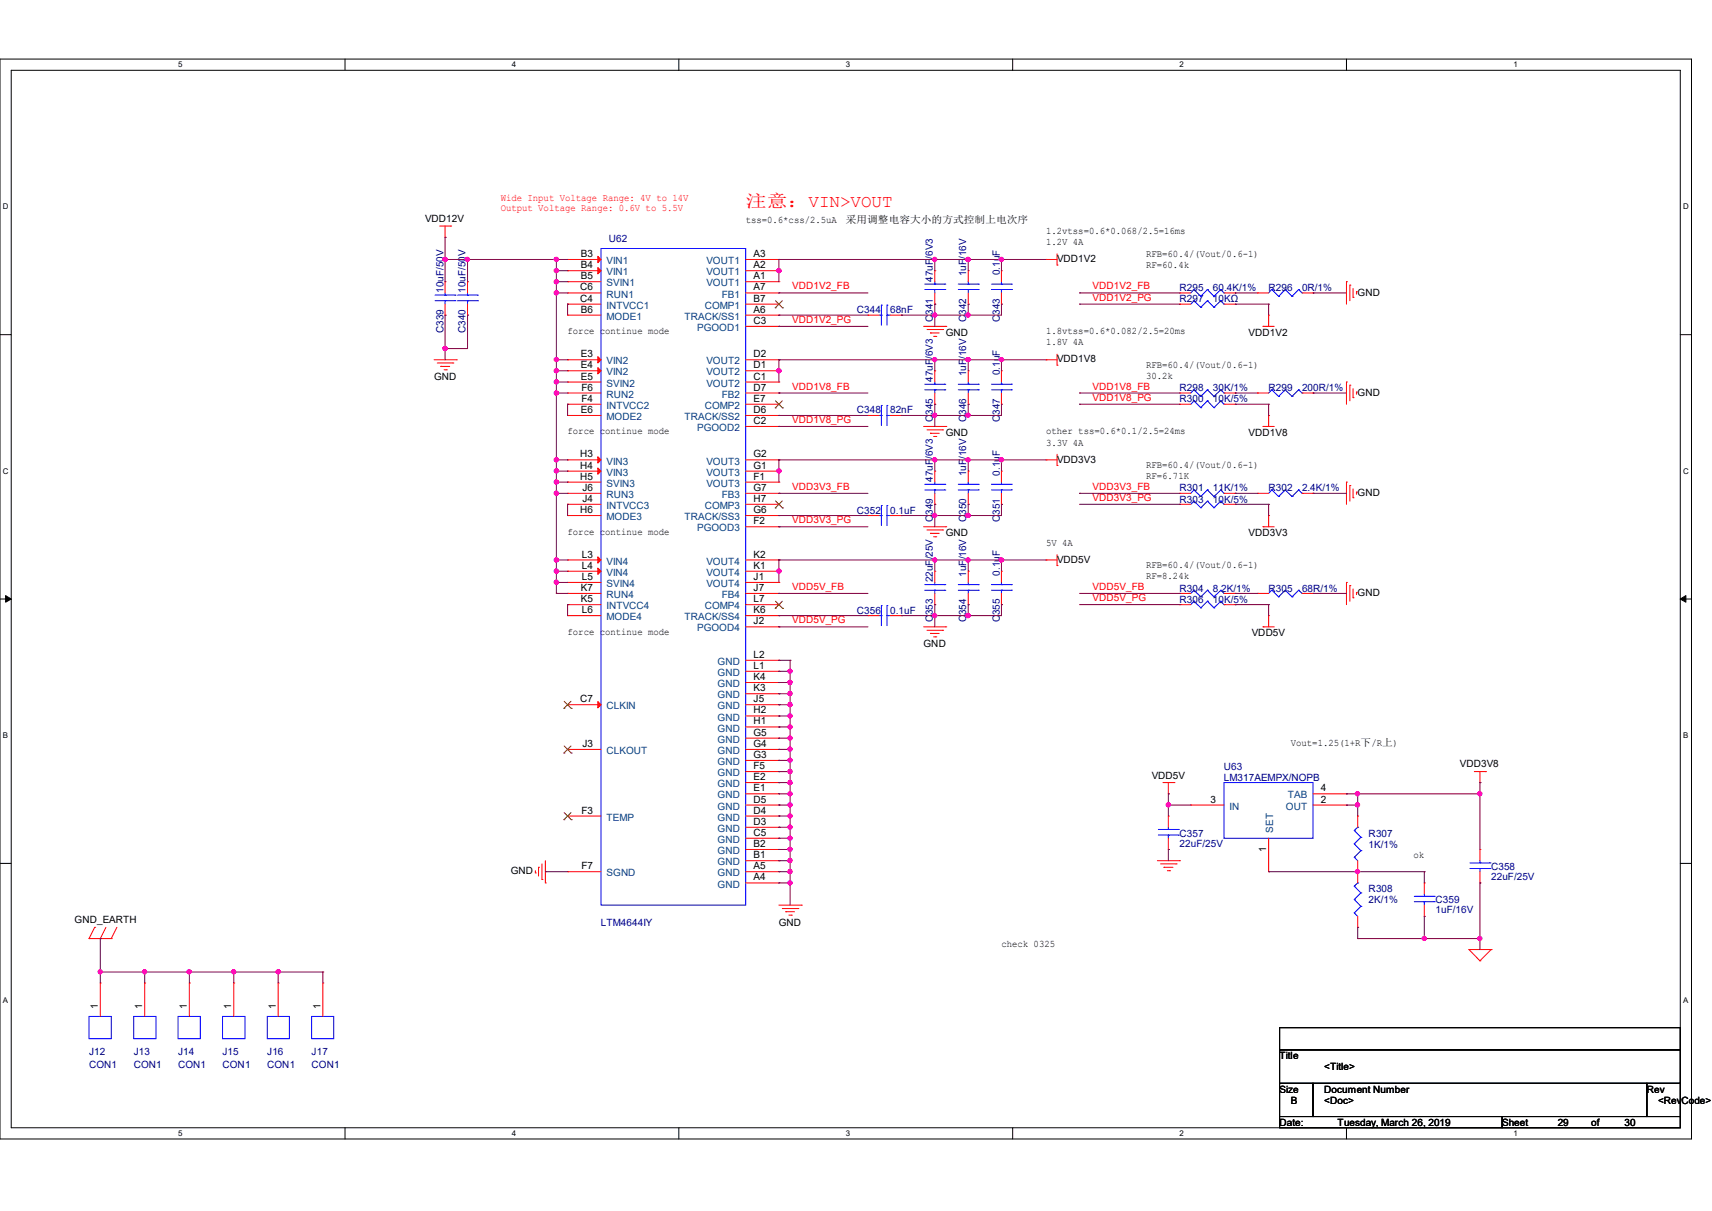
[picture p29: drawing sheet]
<svg xmlns="http://www.w3.org/2000/svg" width="297mm" height="210mm" viewBox="0 0 297 210" stroke-linecap="round" stroke-linejoin="round" font-family="sans-serif">
<defs><g id="words">
<text font-size="3" fill="#f00" x="129.4" y="35.9">注意：VIN&gt;VOUT</text>
<g font-size="1.7" fill="#f00">
<text x="86.9" y="34.8">Wide Input Voltage Range: 4V to 14V</text>
<text x="86.9" y="36.6">Output Voltage Range: 0.6V to 5.5V</text>
<text x="137.5" y="50.2">VDD1V2_FB</text>
<text x="189.6" y="50.2">VDD1V2_FB</text>
<text x="189.6" y="52.2">VDD1V2_PG</text>
<text x="137.5" y="56">VDD1V2_PG</text>
<text x="137.5" y="67.6">VDD1V8_FB</text>
<text x="189.6" y="67.6">VDD1V8_FB</text>
<text x="189.6" y="69.5">VDD1V8_PG</text>
<text x="137.5" y="73.4">VDD1V8_PG</text>
<text x="137.5" y="85">VDD3V3_FB</text>
<text x="189.6" y="85">VDD3V3_FB</text>
<text x="189.6" y="86.9">VDD3V3_PG</text>
<text x="137.5" y="90.8">VDD3V3_PG</text>
<text x="137.5" y="102.3">VDD5V_FB</text>
<text x="189.6" y="102.3">VDD5V_FB</text>
<text x="189.6" y="104.3">VDD5V_PG</text>
<text x="137.5" y="108.1">VDD5V_PG</text>
</g>
<g font-size="1.7">
<text x="73.7" y="38.5">VDD12V</text>
<text x="129.4" y="38.7">tss=0.6*css/2.5uA</text>
<text x="146.7" y="38.7">采用调整电容大小的方式控制上电次序</text>
<text x="181.5" y="40.6">1.2vtss=0.6*0.068/2.5=16ms</text>
<text x="100.8" y="44.6">B3</text>
<text x="100.8" y="46.5">B4</text>
<text x="130.7" y="46.5">A2</text>
<text x="130.7" y="44.6">A3</text>
<text x="181.5" y="42.5">1.2V 4A</text>
<text x="183.4" y="45.5">VDD1V2</text>
<text x="198.8" y="44.5">RFB=60.4/(Vout/0.6-1)</text>
<text x="198.8" y="46.4">RF=60.4k</text>
<text x="100.7" y="52.3">C4</text>
<text x="100.7" y="50.4">C6</text>
<text x="100.8" y="48.4">B5</text>
<text x="130.7" y="52.3">B7</text>
<text x="130.7" y="50.4">A7</text>
<text x="130.7" y="48.4">A1</text>
<text x="235.5" y="51.3">GND</text>
<text x="98.5" y="58">force continue mode</text>
<text x="100.8" y="54.2">B6</text>
<text x="130.7" y="56.2">C3</text>
<text x="130.7" y="54.2">A6</text>
<text x="164.1" y="58.2">GND</text>
<text x="181.5" y="59.9">1.8V 4A</text>
<text x="181.5" y="58">1.8vtss=0.6*0.082/2.5=20ms</text>
<text x="216.6" y="58.2">VDD1V2</text>
<text x="75.3" y="65.9">GND</text>
<text x="100.8" y="65.8">E5</text>
<text x="100.8" y="62">E3</text>
<text x="100.8" y="63.9">E4</text>
<text x="130.7" y="65.8">C1</text>
<text x="130.7" y="63.9">D1</text>
<text x="130.7" y="62">D2</text>
<text x="183.4" y="62.8">VDD1V8</text>
<text x="198.8" y="63.8">RFB=60.4/(Vout/0.6-1)</text>
<text x="198.8" y="65.7">30.2k</text>
<text x="100.8" y="71.6">E6</text>
<text x="100.9" y="69.7">F4</text>
<text x="100.9" y="67.7">F6</text>
<text x="130.7" y="69.7">E7</text>
<text x="130.7" y="67.7">D7</text>
<text x="130.7" y="71.6">D6</text>
<text x="235.5" y="68.6">GND</text>
<text x="98.5" y="75.4">force continue mode</text>
<text x="130.7" y="73.5">C2</text>
<text x="164.1" y="75.6">GND</text>
<text x="181.5" y="77.3">3.3V 4A</text>
<text x="181.5" y="75.4">other tss=0.6*0.1/2.5=24ms</text>
<text x="216.6" y="75.6">VDD1V8</text>
<text x="100.7" y="83.2">H5</text>
<text x="100.7" y="79.3">H3</text>
<text x="100.7" y="81.3">H4</text>
<text x="130.7" y="83.2">F1</text>
<text x="130.7" y="81.3">G1</text>
<text x="130.7" y="79.3">G2</text>
<text x="183.4" y="80.2">VDD3V3</text>
<text x="198.8" y="81.2">RFB=60.4/(Vout/0.6-1)</text>
<text x="198.8" y="83.1">RF=6.71K</text>
<text x="100.7" y="89">H6</text>
<text x="101" y="87">J4</text>
<text x="101" y="85.1">J6</text>
<text x="130.7" y="87">H7</text>
<text x="130.7" y="85.1">G7</text>
<text x="130.7" y="89">G6</text>
<text x="235.5" y="86">GND</text>
<text x="98.5" y="92.7">force continue mode</text>
<text x="130.7" y="90.9">F2</text>
<text x="164.1" y="93">GND</text>
<text x="181.5" y="94.7">5V 4A</text>
<text x="216.6" y="93">VDD3V3</text>
<text x="101" y="100.6">L5</text>
<text x="101" y="96.7">L3</text>
<text x="101" y="98.6">L4</text>
<text x="130.7" y="100.6">J1</text>
<text x="130.7" y="98.6">K1</text>
<text x="130.7" y="96.7">K2</text>
<text x="183.4" y="97.6">VDD5V</text>
<text x="198.8" y="100.5">RF=8.24k</text>
<text x="198.8" y="98.5">RFB=60.4/(Vout/0.6-1)</text>
<text x="100.8" y="104.4">K5</text>
<text x="100.8" y="102.5">K7</text>
<text x="101" y="106.3">L6</text>
<text x="130.7" y="104.4">L7</text>
<text x="130.7" y="102.5">J7</text>
<text x="130.7" y="106.3">K6</text>
<text x="235.5" y="103.4">GND</text>
<text x="98.5" y="110.1">force continue mode</text>
<text x="130.7" y="108.3">J2</text>
<text x="160.2" y="112.3">GND</text>
<text x="217.2" y="110.3">VDD5V</text>
<text x="130.7" y="119.9">K3</text>
<text x="130.7" y="117.9">K4</text>
<text x="130.7" y="116">L1</text>
<text x="130.7" y="114.1">L2</text>
<text x="100.7" y="121.8">C7</text>
<text x="130.7" y="125.6">H1</text>
<text x="130.7" y="123.7">H2</text>
<text x="130.7" y="121.8">J5</text>
<text x="101" y="129.5">J3</text>
<text x="130.7" y="131.4">G3</text>
<text x="130.7" y="129.5">G4</text>
<text x="130.7" y="127.6">G5</text>
<text x="223.9" y="129.4">Vout=1.25(1+R下/R上)</text>
<text x="130.7" y="137.2">E1</text>
<text x="130.7" y="135.3">E2</text>
<text x="130.7" y="133.4">F5</text>
<text x="199.8" y="135">VDD5V</text>
<text x="229.1" y="137.2">4</text>
<text x="253.3" y="133.1">VDD3V8</text>
<text x="100.9" y="141.1">F3</text>
<text x="130.7" y="143">D3</text>
<text x="130.7" y="141.1">D4</text>
<text x="130.7" y="139.2">D5</text>
<text x="210" y="139.2">3</text>
<text x="229.1" y="139.2">2</text>
<text x="130.7" y="148.8">B1</text>
<text x="130.7" y="146.9">B2</text>
<text x="130.7" y="144.9">C5</text>
<text x="219.7" y="147.7" transform="rotate(-90 219.7 147.7)">1</text>
<text x="245.2" y="148.7">ok</text>
<text x="88.6" y="151.6">GND</text>
<text x="100.9" y="150.7">F7</text>
<text x="130.7" y="152.7">A4</text>
<text x="130.7" y="150.7">A5</text>
<text x="13" y="160.1">GND_EARTH</text>
<text x="135.1" y="160.5">GND</text>
<text x="173.7" y="164.2">check 0325</text>
<text x="17" y="174.9" transform="rotate(-90 17 174.9)">1</text>
<text x="24.7" y="174.9" transform="rotate(-90 24.7 174.9)">1</text>
<text x="32.4" y="174.9" transform="rotate(-90 32.4 174.9)">1</text>
<text x="40.1" y="174.9" transform="rotate(-90 40.1 174.9)">1</text>
<text x="47.8" y="174.9" transform="rotate(-90 47.8 174.9)">1</text>
<text x="55.6" y="174.9" transform="rotate(-90 55.6 174.9)">1</text>
<text x="222" y="183.7">Title</text>
<text x="229.7" y="185.6">&lt;Title&gt;</text>
<text x="222" y="189.5">Size</text>
<text x="223.9" y="191.4">B</text>
<text x="229.7" y="191.4">&lt;Doc&gt;</text>
<text x="229.7" y="189.5">Document Number</text>
<text x="285.7" y="189.5">Rev</text>
<text x="287.7" y="191.4">&lt;RevCode&gt;</text>
<text x="222" y="195.2">Date:</text>
<text x="232.1" y="195.2">Tuesday, March 26, 2019</text>
<text x="260.6" y="195.2">Sheet</text>
<text x="270.2" y="195.2">29</text>
<text x="276" y="195.2">of</text>
<text x="281.8" y="195.2">30</text>
</g>
<g font-size="1.7" fill="#000080">
<text x="105.6" y="42">U62</text>
<text x="167.6" y="47.9" transform="rotate(-90 167.6 47.9)">1uF/16V</text>
<text x="173.4" y="47.7" transform="rotate(-90 173.4 47.7)">0.1uF</text>
<text x="76.9" y="50.8" transform="rotate(-90 76.9 50.8)">10uF/50V</text>
<text x="80.8" y="50.8" transform="rotate(-90 80.8 50.8)">10uF/50V</text>
<text x="161.8" y="48.8" transform="rotate(-90 161.8 48.8)">47uF/6V3</text>
<text x="204.6" y="52.4">R297</text>
<text x="204.6" y="50.5">R295</text>
<text x="210.4" y="52.4">10KΩ</text>
<text x="210.4" y="50.5">60.4K/1%</text>
<text x="220.1" y="50.5">R296</text>
<text x="225.9" y="50.5">0R/1%</text>
<text x="76.9" y="57.7" transform="rotate(-90 76.9 57.7)">C339</text>
<text x="80.8" y="57.7" transform="rotate(-90 80.8 57.7)">C340</text>
<text x="148.7" y="54.4">C344</text>
<text x="154.4" y="54.4">68nF</text>
<text x="161.8" y="55.8" transform="rotate(-90 161.8 55.8)">C341</text>
<text x="167.6" y="55.8" transform="rotate(-90 167.6 55.8)">C342</text>
<text x="173.4" y="55.8" transform="rotate(-90 173.4 55.8)">C343</text>
<text x="167.6" y="65.3" transform="rotate(-90 167.6 65.3)">1uF/16V</text>
<text x="173.4" y="65.1" transform="rotate(-90 173.4 65.1)">0.1uF</text>
<text x="148.7" y="71.7">C348</text>
<text x="154.4" y="71.7">82nF</text>
<text x="161.8" y="66.3" transform="rotate(-90 161.8 66.3)">47uF/6V3</text>
<text x="204.6" y="67.9">R298</text>
<text x="204.6" y="69.8">R300</text>
<text x="210.4" y="67.9">30K/1%</text>
<text x="210.4" y="69.8">10K/5%</text>
<text x="220.1" y="67.9">R299</text>
<text x="225.9" y="67.9">200R/1%</text>
<text x="161.8" y="73.2" transform="rotate(-90 161.8 73.2)">C345</text>
<text x="167.6" y="73.2" transform="rotate(-90 167.6 73.2)">C346</text>
<text x="173.4" y="73.2" transform="rotate(-90 173.4 73.2)">C347</text>
<text x="161.8" y="83.6" transform="rotate(-90 161.8 83.6)">47uF/6V3</text>
<text x="167.6" y="82.6" transform="rotate(-90 167.6 82.6)">1uF/16V</text>
<text x="173.4" y="82.5" transform="rotate(-90 173.4 82.5)">0.1uF</text>
<text x="148.7" y="89.1">C352</text>
<text x="154.4" y="89.1">0.1uF</text>
<text x="204.6" y="85.2">R301</text>
<text x="204.6" y="87.2">R303</text>
<text x="210.4" y="85.2">11K/1%</text>
<text x="210.4" y="87.2">10K/5%</text>
<text x="220.1" y="85.2">R302</text>
<text x="225.9" y="85.2">2.4K/1%</text>
<text x="161.8" y="90.5" transform="rotate(-90 161.8 90.5)">C349</text>
<text x="167.6" y="90.5" transform="rotate(-90 167.6 90.5)">C350</text>
<text x="173.4" y="90.5" transform="rotate(-90 173.4 90.5)">C351</text>
<text x="161.8" y="101" transform="rotate(-90 161.8 101)">22uF/25V</text>
<text x="167.6" y="100" transform="rotate(-90 167.6 100)">1uF/16V</text>
<text x="173.4" y="99.8" transform="rotate(-90 173.4 99.8)">0.1uF</text>
<text x="148.7" y="106.5">C356</text>
<text x="154.4" y="106.5">0.1uF</text>
<text x="161.8" y="107.9" transform="rotate(-90 161.8 107.9)">C353</text>
<text x="167.6" y="107.9" transform="rotate(-90 167.6 107.9)">C354</text>
<text x="173.4" y="107.9" transform="rotate(-90 173.4 107.9)">C355</text>
<text x="204.6" y="102.6">R304</text>
<text x="204.6" y="104.5">R306</text>
<text x="210.4" y="102.6">8.2K/1%</text>
<text x="210.4" y="104.5">10K/5%</text>
<text x="220.1" y="102.6">R305</text>
<text x="225.9" y="102.6">68R/1%</text>
<text x="212.3" y="133.5">U63</text>
<text x="212.3" y="135.4">LM317AEMPX/NOPB</text>
<text x="204.6" y="145.1">C357</text>
<text x="204.6" y="146.8">22uF/25V</text>
<text x="237.4" y="145.1">R307</text>
<text x="237.4" y="147">1K/1%</text>
<text x="237.4" y="154.7">R308</text>
<text x="258.7" y="150.9">C358</text>
<text x="258.7" y="152.6">22uF/25V</text>
<text x="104.3" y="160.5">LTM4644IY</text>
<text x="237.4" y="156.6">2K/1%</text>
<text x="249" y="156.6">C359</text>
<text x="249" y="158.4">1uF/16V</text>
<text x="15.5" y="182.9">J12</text>
<text x="15.5" y="185.2">CON1</text>
<text x="23.2" y="182.9">J13</text>
<text x="23.2" y="185.2">CON1</text>
<text x="30.9" y="182.9">J14</text>
<text x="30.9" y="185.2">CON1</text>
<text x="38.6" y="182.9">J15</text>
<text x="38.6" y="185.2">CON1</text>
<text x="46.4" y="182.9">J16</text>
<text x="46.4" y="185.2">CON1</text>
<text x="54.1" y="182.9">J17</text>
<text x="54.1" y="185.2">CON1</text>
</g>
<g font-size="1.7" fill="#004080">
<text x="105.2" y="45.8">VIN1</text>
<text x="105.2" y="47.8">VIN1</text>
<text x="122.6" y="47.8">VOUT1</text>
<text x="122.6" y="45.8">VOUT1</text>
<text x="105.2" y="53.6">INTVCC1</text>
<text x="105.2" y="51.6">RUN1</text>
<text x="105.2" y="49.7">SVIN1</text>
<text x="122.3" y="53.6">COMP1</text>
<text x="122.6" y="49.7">VOUT1</text>
<text x="125.2" y="51.6">FB1</text>
<text x="105.2" y="55.5">MODE1</text>
<text x="118.7" y="55.5">TRACK/SS1</text>
<text x="120.9" y="57.4">PGOOD1</text>
<text x="105.2" y="63.2">VIN2</text>
<text x="105.2" y="65.1">VIN2</text>
<text x="122.6" y="65.1">VOUT2</text>
<text x="122.6" y="63.2">VOUT2</text>
<text x="105.2" y="70.9">INTVCC2</text>
<text x="105.2" y="69">RUN2</text>
<text x="105.2" y="67.1">SVIN2</text>
<text x="122.3" y="70.9">COMP2</text>
<text x="122.6" y="67.1">VOUT2</text>
<text x="125.2" y="69">FB2</text>
<text x="105.2" y="72.9">MODE2</text>
<text x="118.7" y="72.9">TRACK/SS2</text>
<text x="120.9" y="74.8">PGOOD2</text>
<text x="105.2" y="80.6">VIN3</text>
<text x="105.2" y="82.5">VIN3</text>
<text x="122.6" y="82.5">VOUT3</text>
<text x="122.6" y="80.6">VOUT3</text>
<text x="105.2" y="88.3">INTVCC3</text>
<text x="105.2" y="86.4">RUN3</text>
<text x="105.2" y="84.4">SVIN3</text>
<text x="122.3" y="88.3">COMP3</text>
<text x="122.6" y="84.4">VOUT3</text>
<text x="125.2" y="86.4">FB3</text>
<text x="105.2" y="90.2">MODE3</text>
<text x="118.7" y="90.2">TRACK/SS3</text>
<text x="120.9" y="92.2">PGOOD3</text>
<text x="105.2" y="101.8">SVIN4</text>
<text x="105.2" y="97.9">VIN4</text>
<text x="105.2" y="99.9">VIN4</text>
<text x="122.6" y="101.8">VOUT4</text>
<text x="122.6" y="99.9">VOUT4</text>
<text x="122.6" y="97.9">VOUT4</text>
<text x="105.2" y="105.7">INTVCC4</text>
<text x="105.2" y="107.6">MODE4</text>
<text x="105.2" y="103.7">RUN4</text>
<text x="118.7" y="107.6">TRACK/SS4</text>
<text x="122.3" y="105.7">COMP4</text>
<text x="125.2" y="103.7">FB4</text>
<text x="120.9" y="109.5">PGOOD4</text>
<text x="124.5" y="119.2">GND</text>
<text x="124.5" y="117.2">GND</text>
<text x="124.5" y="115.3">GND</text>
<text x="105.2" y="123">CLKIN</text>
<text x="124.5" y="125">GND</text>
<text x="124.5" y="123">GND</text>
<text x="124.5" y="121.1">GND</text>
<text x="105.2" y="130.8">CLKOUT</text>
<text x="124.5" y="130.8">GND</text>
<text x="124.5" y="128.8">GND</text>
<text x="124.5" y="126.9">GND</text>
<text x="124.5" y="136.5">GND</text>
<text x="124.5" y="134.6">GND</text>
<text x="124.5" y="132.7">GND</text>
<text x="105.2" y="142.3">TEMP</text>
<text x="124.5" y="142.3">GND</text>
<text x="124.5" y="140.4">GND</text>
<text x="124.5" y="138.5">GND</text>
<text x="213.3" y="140.4">IN</text>
<text x="223.1" y="140.4">OUT</text>
<text x="223.4" y="138.5">TAB</text>
<text x="124.5" y="148.1">GND</text>
<text x="124.5" y="146.2">GND</text>
<text x="124.5" y="144.3">GND</text>
<text x="220.9" y="144.4" transform="rotate(-90 220.9 144.4)">SET</text>
<text x="105.2" y="152">SGND</text>
<text x="124.5" y="153.9">GND</text>
<text x="124.5" y="152">GND</text>
<text x="124.5" y="150.1">GND</text>
</g>
<g font-size="1.4">
<text x="30.9" y="11.7">5</text>
<text x="88.8" y="11.7">4</text>
<text x="146.7" y="11.7">3</text>
<text x="204.6" y="11.7">2</text>
<text x="262.6" y="11.7">1</text>
<text x=".5" y="36.3">D</text>
<text x="292" y="36.3">D</text>
<text x=".5" y="82.2">C</text>
<text x="292" y="82.2">C</text>
<text x=".5" y="128">B</text>
<text x="292" y="128">B</text>
<text x=".5" y="173.9">A</text>
<text x="292" y="173.9">A</text>
<text x="30.9" y="197">5</text>
<text x="88.8" y="197">4</text>
<text x="146.7" y="197">3</text>
<text x="204.6" y="197">2</text>
<text x="262.6" y="197">1</text>
</g>
</g></defs>
<path d="M0 10.2h293.5v187.3h-293.5zM1.9 12.2h289.6v183.4h-289.6z" fill="none" stroke="#000" stroke-width=".17"/>
<g fill="#fff">
<path d="M30.9 10.5h.8v1.5h-.8z"/>
<path d="M30.9 195.8h.8v1.5h-.8z"/>
</g>
<path d="M59.9 10.2v2M59.9 195.6v1.9" fill="none" stroke="#000" stroke-width=".17"/>
<g fill="#fff">
<path d="M88.8 10.5h.8v1.5h-.8z"/>
<path d="M88.8 195.8h.8v1.5h-.8z"/>
</g>
<path d="M117.8 10.2v2M117.8 195.6v1.9" fill="none" stroke="#000" stroke-width=".17"/>
<g fill="#fff">
<path d="M146.7 10.5h.8v1.5h-.8z"/>
<path d="M146.7 195.8h.8v1.5h-.8z"/>
</g>
<path d="M175.7 10.2v2M175.7 195.6v1.9" fill="none" stroke="#000" stroke-width=".17"/>
<g fill="#fff">
<path d="M204.6 10.5h.8v1.5h-.8z"/>
<path d="M204.6 195.8h.8v1.5h-.8z"/>
</g>
<path d="M233.6 10.2v2M233.6 195.6v1.9" fill="none" stroke="#000" stroke-width=".17"/>
<g fill="#fff">
<path d="M262.6 10.5h.7v1.5h-.7z"/>
<path d="M262.6 195.8h.7v1.5h-.7z"/>
<path d="M.5 35.1h1v1.5h-1z"/>
<path d="M292 35.1h1v1.5h-1z"/>
<path d="M.5 80.9h1v1.6h-1z"/>
<path d="M292 80.9h1v1.6h-1z"/>
</g>
<path d="M0 58h1.9M291.5 58h2" fill="none" stroke="#000" stroke-width=".17"/>
<g fill="#fff">
<path d="M.5 126.8h.9v1.5h-.9z"/>
<path d="M292 126.8h.9v1.5h-.9z"/>
</g>
<path d="M0 103.9h1.9M291.5 103.9h2" fill="none" stroke="#000" stroke-width=".17"/>
<path d="M1 103.3l.9 .6-.9 .5zM291.5 103.9l1-.6v1.1z" fill="#000" stroke="#000" stroke-width=".17"/>
<g fill="#fff">
<path d="M.5 172.6h.9v1.6h-.9z"/>
<path d="M292 172.6h.9v1.6h-.9z"/>
</g>
<path d="M0 149.7h1.9M291.5 149.7h2M222 178.2h69.5v3.9h-69.5zM222 182.1h69.5v5.8h-69.5zM222 187.9h5.8v5.7h-5.8zM222 193.6h38.6v2h-38.6zM227.8 187.9h57.9v5.7h-57.9zM260.6 193.6h30.9v2h-30.9zM285.7 187.9h5.8v5.7h-5.8z" fill="none" stroke="#000" stroke-width=".17"/>
<g fill="none" stroke="#f00" stroke-width=".17">
<path d="M76.3 39.2h1.9M77.2 39.2v1.9M78.2 39.2h.1M77.2 41.1h.1M77.2 48.9h.1M77.2 54.7h.1M77.2 48.9v1.9M77.2 52.7v2M81.1 48.9h.1M81.1 54.7h.1M81.1 48.9v1.9M81.1 52.7v2"/>
<path d="M98.5 52.7h.1M98.5 54.7h.1M98.5 50.8h.1M98.5 48.9h.1M98.5 45h.1M98.5 46.9h.1M98.5 45h5.8M98.5 52.7h5.8M98.5 50.8h5.8M98.5 54.7h5.8M98.5 48.9h5.8M98.5 46.9h5.8"/>
<path d="M129.4 45h5.7M129.4 56.6h5.7M129.4 52.7h5.7M129.4 50.8h5.7M129.4 54.7h5.7M129.4 48.9h5.7M129.4 46.9h5.7M135.1 52.7h.1M135.1 50.8h.1M135.1 56.6h.1M135.1 54.7h.1M135.1 48.9h.1"/>
<path d="M135.1 46.9h.1M135.1 45h.1M150.6 54.7h.1M150.6 54.7h1.9M154.4 54.7h2M156.4 54.7h.1M160.2 56.6h3.9M160.8 57.1h2.7M161.4 57.7h.1M161.4 57.7h1.5M162 58.3h.3M162.2 46.9h.1"/>
<path d="M162.2 52.7h.1M162.2 46.9v2M162.2 50.8v1.9M162.3 58.3h.1M163.5 57.1h.1M164.1 56.6h.1M168 46.9h.1M168 52.7h.1M168 46.9v2M168 50.8v1.9M173.7 46.9h.1M173.7 52.7h.1"/>
<path d="M173.7 46.9v2M173.7 50.8v1.9M181.5 45h.1M181.5 45h1.9M183.4 46h.1M183.4 44v2M204.6 52.7h.1M204.6 50.8h.1M204.6 52.7h2M204.6 50.8h2M212.3 52.7h2M212.3 50.8h2"/>
<path d="M214.3 52.7h.1M214.3 50.8h.1M218.1 50.8h.1M218.1 50.8h2M219.1 56.6h.1M219.1 56.6h2M220.1 54.7h.1M220.1 54.7v1.9M225.9 50.8h1.9M227.8 50.8h.1M233.6 48.9h.1M233.6 48.9v3.8"/>
<path d="M234.2 49.4h.1M234.2 49.4v2.8M234.7 51.6h.1M234.7 50v1.6M235.3 50.6h.1M235.3 50.6v.4M75.3 62.4h3.9M75.9 62.9h2.7M76.5 63.5h.1M76.5 63.5h1.5M77 64.1h.4M77.4 64.1h.1"/>
<path d="M78.6 62.9h.1M79.2 62.4h.1M98.5 70.1h.1M98.5 72.1h.1M98.5 68.2h.1M98.5 66.3h.1M98.5 62.4h.1M98.5 64.3h.1M98.5 79.8h.1M98.5 62.4h5.8M98.5 79.8h5.8M98.5 70.1h5.8"/>
<path d="M98.5 68.2h5.8M98.5 72.1h5.8M98.5 66.3h5.8M98.5 64.3h5.8M129.4 74h5.7M129.4 62.4h5.7M129.4 79.8h5.7M129.4 70.1h5.7M129.4 68.2h5.7M129.4 72.1h5.7M129.4 66.3h5.7M129.4 64.3h5.7"/>
<path d="M135.1 70.1h.1M135.1 68.2h.1M135.1 74h.1M135.1 72.1h.1M135.1 66.3h.1M135.1 64.3h.1M135.1 62.4h.1M135.1 79.8h.1M150.6 72.1h.1M150.6 72.1h1.9M154.4 72.1h2M156.4 72.1h.1"/>
<path d="M160.2 74h3.9M160.8 74.5h2.7M161.4 75.1h.1M161.4 75.1h1.5M162 75.7h.3M162.2 64.3h.1M162.2 70.1h.1M162.2 64.3v2M162.2 68.2v1.9M162.3 75.7h.1M163.5 74.5h.1M164.1 74h.1"/>
<path d="M168 64.3h.1M168 70.1h.1M168 64.3v2M168 68.2v1.9M173.7 64.3h.1M173.7 70.1h.1M173.7 64.3v2M173.7 68.2v1.9M181.5 62.4h.1M181.5 79.8h.1M181.5 62.4h1.9M181.5 79.8h1.9"/>
<path d="M183.4 63.3h.1M183.4 61.4v1.9M183.4 78.8v1.9M204.6 68.2h.1M204.6 70.1h.1M204.6 70.1h2M204.6 68.2h2M212.3 70.1h2M212.3 68.2h2M214.3 68.2h.1M214.3 70.1h.1M218.1 68.2h.1"/>
<path d="M218.1 68.2h2M219.1 74h.1M219.1 74h2M220.1 72.1h.1M220.1 72.1v1.9M225.9 68.2h1.9M227.8 68.2h.1M233.6 66.3h.1M233.6 66.3v3.8M234.2 66.8h.1M234.2 66.8v2.7M234.7 69h.1"/>
<path d="M234.7 67.4v1.6M235.3 68h.1M235.3 68v.4M98.5 87.5h.1M98.5 89.4h.1M98.5 85.6h.1M98.5 83.6h.1M98.5 81.7h.1M98.5 97.1h.1M98.5 99.1h.1M98.5 97.1h5.8M98.5 85.6h5.8"/>
<path d="M98.5 87.5h5.8M98.5 89.4h5.8M98.5 83.6h5.8M98.5 81.7h5.8M98.5 99.1h5.8M129.4 91.4h5.7M129.4 97.1h5.7M129.4 85.6h5.7M129.4 87.5h5.7M129.4 89.4h5.7M129.4 83.6h5.7M129.4 81.7h5.7"/>
<path d="M129.4 99.1h5.7M135.1 87.5h.1M135.1 85.6h.1M135.1 91.4h.1M135.1 89.4h.1M135.1 83.6h.1M135.1 81.7h.1M135.1 99.1h.1M135.1 97.1h.1M150.6 89.4h.1M150.6 89.4h1.9M154.4 89.4h2"/>
<path d="M156.4 89.4h.1M160.2 91.4h3.9M160.8 91.9h2.7M161.4 92.5h.1M161.4 92.5h1.5M162 93.1h.3M162.2 81.7h.1M162.2 87.5h.1M162.2 99.1h.1M162.2 81.7v1.9M162.2 85.6v1.9M162.2 99.1v1.9"/>
<path d="M162.3 93.1h.1M163.5 91.9h.1M164.1 91.4h.1M168 99.1h.1M168 81.7h.1M168 87.5h.1M168 81.7v1.9M168 85.6v1.9M168 99.1v1.9M173.7 81.7h.1M173.7 87.5h.1M173.7 99.1h.1"/>
<path d="M173.7 81.7v1.9M173.7 85.6v1.9M173.7 99.1v1.9M181.5 97.1h.1M181.5 97.1h1.9M183.4 80.7h.1M183.4 98.1h.1M183.4 96.2v1.9M204.6 85.6h.1M204.6 87.5h.1M204.6 85.6h2M204.6 87.5h2"/>
<path d="M212.3 85.6h2M212.3 87.5h2M214.3 85.6h.1M214.3 87.5h.1M218.1 85.6h.1M218.1 85.6h2M219.1 91.4h.1M219.1 91.4h2M220.1 89.4h.1M220.1 89.4v2M225.9 85.6h1.9M227.8 85.6h.1"/>
<path d="M233.6 83.6h.1M233.6 83.6v3.9M234.2 84.2h.1M234.2 84.2v2.7M234.7 86.3h.1M234.7 84.8v1.5M235.3 85.3h.1M235.3 85.3v.4M98.5 104.9h.1M98.5 106.8h.1M98.5 102.9h.1M98.5 101h.1"/>
<path d="M98.5 104.9h5.8M98.5 102.9h5.8M98.5 106.8h5.8M98.5 101h5.8M129.4 108.7h5.7M129.4 104.9h5.7M129.4 102.9h5.7M129.4 118.4h5.7M129.4 116.4h5.7M129.4 114.5h5.7M129.4 106.8h5.7M129.4 101h5.7"/>
<path d="M135.1 104.9h.1M135.1 102.9h.1M135.1 118.4h.1M135.1 116.4h.1M135.1 114.5h.1M135.1 108.7h.1M135.1 106.8h.1M135.1 101h.1M150.6 106.8h.1M150.6 106.8h1.9M154.4 106.8h2M156.4 106.8h.1"/>
<path d="M160.2 108.7h3.9M160.8 109.3h2.7M161.4 109.9h.1M161.4 109.9h1.5M162 110.4h.3M162.2 104.9h.1M162.2 102.9v2M162.3 110.4h.1M163.5 109.3h.1M164.1 108.7h.1M168 104.9h.1M168 102.9v2"/>
<path d="M173.7 104.9h.1M173.7 102.9v2M204.6 102.9h.1M204.6 104.9h.1M204.6 104.9h2M204.6 102.9h2M212.3 104.9h2M212.3 102.9h2M214.3 102.9h.1M214.3 104.9h.1M218.1 102.9h.1M218.1 102.9h2"/>
<path d="M219.1 108.7h.1M219.1 108.7h2M220.1 106.8h.1M220.1 106.8v1.9M225.9 102.9h1.9M227.8 102.9h.1M233.6 101h.1M233.6 101v3.9M234.2 101.6h.1M234.2 101.6v2.7M234.7 103.7h.1M234.7 102.2v1.5"/>
<path d="M235.3 102.7h.1M235.3 102.7v.4M98.5 122.2h.1M98.5 130h.1M98.5 122.2h5.8M98.5 130h5.8M129.4 133.8h5.7M129.4 135.7h5.7M129.4 139.6h5.7M129.4 137.7h5.7M129.4 122.2h5.7M129.4 130h5.7"/>
<path d="M129.4 131.9h5.7M129.4 128h5.7M129.4 126.1h5.7M129.4 124.2h5.7M129.4 120.3h5.7M135.1 139.6h.1M135.1 137.7h.1M135.1 135.7h.1M135.1 133.8h.1M135.1 131.9h.1M135.1 130h.1M135.1 128h.1"/>
<path d="M135.1 126.1h.1M135.1 124.2h.1M135.1 122.2h.1M135.1 120.3h.1M201.8 135.7h1.9M202.7 137.7h.1M202.7 135.7v2M203.7 135.7h.1M206.6 139.6h.1M206.6 139.6h5.7M227.8 139.6h5.8M227.8 137.7h5.8"/>
<path d="M233.6 139.6h.1M233.6 137.7h.1M255.8 133.8h1.9M256.8 135.7h.1M256.8 133.8v1.9M257.7 133.8h.1M92.9 151.4h.1M92.9 151v.4M93.4 150.4h.1M93.4 150.4v1.5M94 152.5h.1M94 149.8v2.7"/>
<path d="M94.6 153.1h.1M94.6 149.3v3.8M98.5 151.2h.1M98.5 141.5h.1M98.5 151.2h5.8M98.5 141.5h5.8M129.4 149.3h5.7M129.4 153.1h5.7M129.4 151.2h5.7M129.4 147.3h5.7M129.4 145.4h5.7M129.4 143.5h5.7"/>
<path d="M129.4 141.5h5.7M135.1 153.1h.1M135.1 151.2h.1M135.1 149.3h.1M135.1 147.3h.1M135.1 145.4h.1M135.1 143.5h.1M135.1 141.5h.1M135.1 157h3.9M135.7 157.6h2.7M136.3 158.1h.1M136.3 158.1h1.5"/>
<path d="M136.9 158.7h.4M137.3 158.7h.1M138.4 157.6h.1M139 157h.1M200.8 149.3h3.8M201.3 149.8h2.7M201.9 150.4h.1M201.9 150.4h1.6M202.5 151h.4M202.7 141.5h.1M202.7 147.3h.1M202.7 141.5v2"/>
<path d="M202.7 145.4v1.9M202.9 151h.1M204 149.8h.1M204.6 149.3h.1M220.1 151.2h.1M220.1 145.4v5.8M235.5 151.2h.1M235.5 141.5h.1M235.5 141.5v2M235.5 149.3v3.8M235.5 158.9v1.9M247.1 153.1h.1"/>
<path d="M247.1 158.9h.1M247.1 153.1v1.9M247.1 157v1.9M256.8 147.3h.1M256.8 153.1h.1M256.8 147.3v2M256.8 151.2v1.9M15.5 162.8h.1M15.5 162.8h3.8M16.4 160.8h.1M16.4 160.8l-.9 2M17.4 162.8h.1"/>
<path d="M17.4 170.5h.1M17.4 170.5v5.8M18.4 160.8l-1 2M19.3 162.8h.1M20.3 160.8l-1 2M25.1 170.5h.1M25.1 170.5v5.8M32.9 170.5h.1M32.9 170.5v5.8M40.6 170.5h.1M40.6 170.5v5.8M48.3 170.5h.1"/>
<path d="M48.3 170.5v5.8M56 170.5h.1M56 170.5v5.8M235.5 160.8h.1M254.8 164.7h.1M254.8 164.7h3.9M254.8 164.7l2 1.9M256.8 166.6h.1M258.7 164.7h.1M258.7 164.7l-1.9 1.9"/>
</g>
<g fill="none" stroke="#00f" stroke-width=".17">
<path d="M75.5 52.2h3.5M75.5 51.2h3.5M77.2 51.2h.1M77.2 52.2h.1M77.2 50.8v.4M77.2 52.2v.5M79 52.2h.1M79 51.2h.1M79.4 52.2h3.4M79.4 51.2h3.4M81.1 51.2h.1M81.1 52.2h.1"/>
<path d="M81.1 50.8v.4M81.1 52.2v.5M82.8 52.2h.1M82.8 51.2h.1M104.3 43.1h25.1v113.9h-25.1zM152.5 54.7h.4M152.9 54.7h.1M152.9 52.9h.1M152.9 52.9v3.5M153.9 52.9h.1M153.9 54.7h.1M153.9 52.9v3.5"/>
<path d="M153.9 54.7h.5M160.4 50.2h3.5M160.4 49.3h3.5M162.2 49.3h.1M162.2 50.2h.1M162.2 48.9v.4M162.2 50.2v.6M163.9 50.2h.1M163.9 49.3h.1M166.2 50.2h3.5M166.2 49.3h3.5M168 49.3h.1"/>
<path d="M168 50.2h.1M168 48.9v.4M168 50.2v.6M169.7 50.2h.1M169.7 49.3h.1M172 50.2h3.5M172 49.3h3.5M173.7 49.3h.1M173.7 50.2h.1M173.7 48.9v.4M173.7 50.2v.6M175.5 50.2h.1"/>
<path d="M175.5 49.3h.1M207.1 52.2h.1M207.1 50.2h.1M207.1 52.2l-.5 .5M207.1 52.2l1.2 1.1M207.1 50.2l-.5 .6M207.1 50.2l1.2 1.2M208.3 53.3h.1M208.3 51.4h.1M209.5 52.2h.1M209.5 50.2h.1M209.5 52.2l-1.2 1.1"/>
<path d="M209.5 52.2l1.1 1.1M209.5 50.2l-1.2 1.2M209.5 50.2l1.1 1.2M210.6 53.3h.1M210.6 51.4h.1M211.8 52.2h.1M211.8 50.2h.1M211.8 52.2l-1.2 1.1M211.8 52.2l.5 .5M211.8 50.2l-1.2 1.2M211.8 50.2l.5 .6M212.3 52.7h.1"/>
<path d="M212.3 50.8h.1M220.6 50.2h.1M220.6 50.2l-.5 .6M220.6 50.2l1.2 1.2M221.8 51.4h.1M223 50.2h.1M223 50.2l-1.2 1.2M223 50.2l1.2 1.2M224.2 51.4h.1M225.3 50.2h.1M225.3 50.2l-1.1 1.2M225.3 50.2l.6 .6"/>
<path d="M225.9 50.8h.1M152.5 72.1h.4M152.9 72.1h.1M152.9 70.3h.1M152.9 70.3v3.5M153.9 70.3h.1M153.9 72.1h.1M153.9 70.3v3.5M153.9 72.1h.5M160.4 67.6h3.5M160.4 66.6h3.5M162.2 66.6h.1"/>
<path d="M162.2 67.6h.1M162.2 66.3v.3M162.2 67.6v.6M163.9 67.6h.1M163.9 66.6h.1M166.2 67.6h3.5M166.2 66.6h3.5M168 66.6h.1M168 67.6h.1M168 66.3v.3M168 67.6v.6M169.7 67.6h.1"/>
<path d="M169.7 66.6h.1M172 67.6h3.5M172 66.6h3.5M173.7 66.6h.1M173.7 67.6h.1M173.7 66.3v.3M173.7 67.6v.6M175.5 67.6h.1M175.5 66.6h.1M207.1 67.6h.1M207.1 69.5h.1M207.1 67.6l-.5 .6"/>
<path d="M207.1 67.6l1.2 1.1M207.1 69.5l-.5 .6M207.1 69.5l1.2 1.2M208.3 68.7h.1M208.3 70.7h.1M209.5 67.6h.1M209.5 69.5h.1M209.5 67.6l-1.2 1.1M209.5 67.6l1.1 1.1M209.5 69.5l-1.2 1.2M209.5 69.5l1.1 1.2M210.6 68.7h.1"/>
<path d="M210.6 70.7h.1M211.8 67.6h.1M211.8 69.5h.1M211.8 67.6l-1.2 1.1M211.8 67.6l.5 .6M211.8 69.5l-1.2 1.2M211.8 69.5l.5 .6M212.3 68.2h.1M212.3 70.1h.1M220.6 67.6h.1M220.6 67.6l-.5 .6M220.6 67.6l1.2 1.1"/>
<path d="M221.8 68.7h.1M223 67.6h.1M223 67.6l-1.2 1.1M223 67.6l1.2 1.1M224.2 68.7h.1M225.3 67.6h.1M225.3 67.6l-1.1 1.1M225.3 67.6l.6 .6M225.9 68.2h.1M152.5 89.4h.4M152.9 89.4h.1M152.9 87.7h.1"/>
<path d="M152.9 87.7v3.4M153.9 87.7h.1M153.9 89.4h.1M153.9 87.7v3.4M153.9 89.4h.5M160.4 85h3.5M160.4 84h3.5M162.2 84h.1M162.2 85h.1M162.2 83.6v.4M162.2 85v.6M163.9 85h.1"/>
<path d="M163.9 84h.1M166.2 85h3.5M166.2 84h3.5M168 84h.1M168 85h.1M168 83.6v.4M168 85v.6M169.7 85h.1M169.7 84h.1M172 85h3.5M172 84h3.5M173.7 84h.1"/>
<path d="M173.7 85h.1M173.7 83.6v.4M173.7 85v.6M175.5 85h.1M175.5 84h.1M207.1 85h.1M207.1 86.9h.1M207.1 85l-.5 .6M207.1 85l1.2 1.1M207.1 86.9l-.5 .6M207.1 86.9l1.2 1.2M208.3 86.1h.1"/>
<path d="M208.3 88.1h.1M209.5 85h.1M209.5 86.9h.1M209.5 85l-1.2 1.1M209.5 85l1.1 1.1M209.5 86.9l-1.2 1.2M209.5 86.9l1.1 1.2M210.6 86.1h.1M210.6 88.1h.1M211.8 85h.1M211.8 86.9h.1M211.8 85l-1.2 1.1"/>
<path d="M211.8 85l.5 .6M211.8 86.9l-1.2 1.2M211.8 86.9l.5 .6M212.3 85.6h.1M212.3 87.5h.1M220.6 85h.1M220.6 85l-.5 .6M220.6 85l1.2 1.1M221.8 86.1h.1M223 85h.1M223 85l-1.2 1.1M223 85l1.2 1.1"/>
<path d="M224.2 86.1h.1M225.3 85h.1M225.3 85l-1.1 1.1M225.3 85l.6 .6M225.9 85.6h.1M152.5 106.8h.4M152.9 106.8h.1M152.9 105h.1M152.9 105v3.5M153.9 105h.1M153.9 106.8h.1M153.9 106.8h.5"/>
<path d="M153.9 105v3.5M160.4 102.4h3.5M160.4 101.4h3.5M162.2 101.4h.1M162.2 102.4h.1M162.2 101v.4M162.2 102.4v.5M163.9 102.4h.1M163.9 101.4h.1M166.2 102.4h3.5M166.2 101.4h3.5M168 101.4h.1"/>
<path d="M168 102.4h.1M168 101v.4M168 102.4v.5M169.7 102.4h.1M169.7 101.4h.1M172 102.4h3.5M172 101.4h3.5M173.7 101.4h.1M173.7 102.4h.1M173.7 101v.4M173.7 102.4v.5M175.5 102.4h.1"/>
<path d="M175.5 101.4h.1M207.1 102.4h.1M207.1 104.3h.1M207.1 102.4l-.5 .5M207.1 102.4l1.2 1.1M207.1 104.3l-.5 .6M207.1 104.3l1.2 1.1M208.3 103.5h.1M208.3 105.4h.1M209.5 102.4h.1M209.5 104.3h.1M209.5 102.4l-1.2 1.1"/>
<path d="M209.5 102.4l1.1 1.1M209.5 104.3l-1.2 1.1M209.5 104.3l1.1 1.1M210.6 103.5h.1M210.6 105.4h.1M211.8 102.4h.1M211.8 104.3h.1M211.8 102.4l-1.2 1.1M211.8 102.4l.5 .5M211.8 104.3l-1.2 1.1M211.8 104.3l.5 .6M212.3 102.9h.1"/>
<path d="M212.3 104.9h.1M220.6 102.4h.1M220.6 102.4l-.5 .5M220.6 102.4l1.2 1.1M221.8 103.5h.1M223 102.4h.1M223 102.4l-1.2 1.1M223 102.4l1.2 1.1M224.2 103.5h.1M225.3 102.4h.1M225.3 102.4l-1.1 1.1M225.3 102.4l.6 .5"/>
<path d="M225.9 102.9h.1M212.3 135.7h15.5v9.7h-15.5zM201 144.8h3.4M201 143.8h3.4M202.7 143.8h.1M202.7 144.8h.1M202.7 143.5v.3M202.7 144.8v.6M204.4 144.8h.1M204.4 143.8h.1M234.9 148.7h.1M234.9 146.3h.1"/>
<path d="M234.9 144h.1M234.9 158.3h.1M234.9 156h.1M234.9 153.7h.1M234.9 148.7l.6 .6M234.9 146.3l1.2 1.2M234.9 144l1.2 1.2M234.9 158.3l.6 .6M234.9 156l1.2 1.2M234.9 153.7l1.2 1.2M235.5 143.5h.1M235.5 153.1h.1"/>
<path d="M235.5 143.5l-.6 .5M235.5 153.1l-.6 .6M236.1 147.5h.1M236.1 145.2h.1M236.1 157.2h.1M236.1 154.9h.1M236.1 147.5l-1.2 1.2M236.1 145.2l-1.2 1.1M236.1 157.2l-1.2 1.1M236.1 154.9l-1.2 1.1M245.4 156.4h3.4M245.4 155.4h3.4"/>
<path d="M247.1 155.4h.1M247.1 156.4h.1M247.1 155v.4M247.1 156.4v.6M248.8 156.4h.1M248.8 155.4h.1M255 150.6h3.5M255 149.6h3.5M256.8 149.6h.1M256.8 150.6h.1M256.8 149.3v.3M256.8 150.6v.6"/>
<path d="M258.5 150.6h.1M258.5 149.6h.1M15.5 176.3h3.8v3.8h-3.8zM23.2 176.3h3.9v3.8h-3.9zM30.9 176.3h3.9v3.8h-3.9zM38.6 176.3h3.9v3.8h-3.9zM46.4 176.3h3.8v3.8h-3.8zM54.1 176.3h3.8v3.8h-3.8z"/>
</g>
<g fill="#f00" stroke="#f00" stroke-width=".17">
<path d="M103.7 121.7l.6 .5-.6 .6z"/>
<path d="M103.7 44.4l.6 .6-.6 .6z"/>
<path d="M103.7 46.4l.6 .5-.6 .6z"/>
<path d="M103.7 61.8l.6 .6-.6 .5z"/>
<path d="M103.7 63.8l.6 .5-.6 .6z"/>
<path d="M103.7 79.2l.6 .6-.6 .5z"/>
<path d="M103.7 81.2l.6 .5-.6 .6z"/>
<path d="M103.7 96.6l.6 .5-.6 .6z"/>
<path d="M103.7 98.5l.6 .6-.6 .5z"/>
</g>
<g fill="none" stroke="#804000" stroke-width=".17">
<path d="M134.5 53.4h.1M134.5 52.2l1.3 1.2M135.7 52.2l-1.2 1.2M135.8 53.4h.1M134.5 70.7h.1M134.5 69.5l1.3 1.2M135.7 69.5l-1.2 1.2M135.8 70.7h.1M134.5 88.1h.1M134.5 86.9l1.3 1.2M135.7 86.9l-1.2 1.2M135.8 88.1h.1"/>
<path d="M134.5 105.5h.1M134.5 104.3l1.3 1.2M135.7 104.3l-1.2 1.2M135.8 105.5h.1M97.8 122.9h.1M97.8 130.6h.1M97.9 121.6l1.2 1.3M97.9 129.4l1.2 1.2M99.1 121.6l-1.3 1.3M99.1 129.4l-1.3 1.2M99.1 122.9h.1M99.1 130.6h.1"/>
<path d="M97.8 142.2h.1M97.9 140.9l1.2 1.3M99.1 140.9l-1.3 1.3M99.1 142.2h.1"/>
</g>
<g fill="none" stroke="#800040" stroke-width=".17">
<path d="M77.2 41.1h.1M77.2 45h.1M77.2 54.7h.1M77.2 41.1v7.8M77.2 54.7v7.7M77.2 45h21.3M81.1 45h.1M81.1 54.7h.1M81.1 45v3.9M81.1 54.7v5.8h-3.9M96.5 45h.1M96.5 46.9h.1"/>
<path d="M96.5 48.9h.1M96.5 50.8h.1M96.5 45v57.9M96.5 46.9h2M96.5 48.9h2M96.5 50.8h2M98.5 52.7h.1M98.5 52.7v2M135.1 45h.1M135.1 46.9h.1M135.1 50.8h.1M135.1 54.7h.1"/>
<path d="M135.1 56.6h.1M135.1 45h46.4M135.1 45v3.9M135.1 50.8h15.5M135.1 54.7h15.5M135.1 56.6h15.5M156.4 54.7h.1M162.2 45h.1M162.2 52.7h.1M162.2 54.7h.1M162.2 45v1.9M162.2 52.7v3.9"/>
<path d="M168 45h.1M168 52.7h.1M168 54.7h.1M168 45v1.9M168 52.7v2M173.7 45h.1M173.7 52.7h.1M173.7 45v1.9M173.7 52.7v2h-17.3M187.3 50.8h.1M187.3 52.7h.1M187.3 50.8h17.3"/>
<path d="M187.3 52.7h17.3M214.3 50.8h.1M214.3 52.7h.1M214.3 50.8h3.8M214.3 52.7h5.8M220.1 52.7h.1M220.1 52.7v2M227.8 50.8h.1M227.8 50.8h5.8M77.2 60.5h.1M96.5 62.4h.1M96.5 64.3h.1"/>
<path d="M96.5 66.3h.1M96.5 68.2h.1M96.5 79.8h.1M96.5 68.2h2M96.5 62.4h2M96.5 64.3h2M96.5 66.3h2M96.5 79.8h2M98.5 70.1h.1M98.5 70.1v2M135.1 62.4h.1M135.1 64.3h.1"/>
<path d="M135.1 68.2h.1M135.1 72.1h.1M135.1 74h.1M135.1 79.8h.1M135.1 62.4v3.9M135.1 79.8v3.8M135.1 68.2h15.5M135.1 62.4h46.4M135.1 72.1h15.5M135.1 74h15.5M135.1 79.8h46.4M156.4 72.1h.1"/>
<path d="M162.2 62.4h.1M162.2 70.1h.1M162.2 72.1h.1M162.2 79.8h.1M162.2 62.4v1.9M162.2 70.1v3.9M162.2 79.8v1.9M168 62.4h.1M168 70.1h.1M168 72.1h.1M168 79.8h.1M168 62.4v1.9"/>
<path d="M168 70.1v2M168 79.8v1.9M173.7 62.4h.1M173.7 70.1h.1M173.7 79.8h.1M173.7 62.4v1.9M173.7 70.1v2h-17.3M173.7 79.8v1.9M187.3 68.2h.1M187.3 70.1h.1M187.3 68.2h17.3M187.3 70.1h17.3"/>
<path d="M214.3 68.2h.1M214.3 70.1h.1M214.3 68.2h3.8M214.3 70.1h5.8M220.1 70.1h.1M220.1 70.1v2M227.8 68.2h.1M227.8 68.2h5.8M96.5 81.7h.1M96.5 83.6h.1M96.5 85.6h.1M96.5 97.1h.1"/>
<path d="M96.5 99.1h.1M96.5 81.7h2M96.5 83.6h2M96.5 85.6h2M96.5 97.1h2M96.5 99.1h2M98.5 87.5h.1M98.5 87.5v1.9M135.1 81.7h.1M135.1 85.6h.1M135.1 89.4h.1M135.1 91.4h.1"/>
<path d="M135.1 97.1h.1M135.1 99.1h.1M135.1 97.1v3.9M135.1 85.6h15.5M135.1 89.4h15.5M135.1 91.4h15.5M135.1 97.1h46.4M156.4 89.4h.1M162.2 87.5h.1M162.2 89.4h.1M162.2 97.1h.1M162.2 87.5v3.9"/>
<path d="M162.2 97.1v2M168 87.5h.1M168 89.4h.1M168 97.1h.1M168 87.5v1.9M168 97.1v2M173.7 87.5h.1M173.7 97.1h.1M173.7 87.5v1.9h-17.3M173.7 97.1v2M187.3 85.6h.1M187.3 85.6h17.3"/>
<path d="M187.3 87.5h17.3M204.6 87.5h.1M214.3 85.6h.1M214.3 87.5h.1M214.3 85.6h3.8M214.3 87.5h5.8M220.1 87.5h.1M220.1 87.5v1.9M227.8 85.6h.1M227.8 85.6h5.8M96.5 101h.1M96.5 102.9h.1"/>
<path d="M96.5 101h2M96.5 102.9h2M98.5 104.9h.1M98.5 104.9v1.9M135.1 102.9h.1M135.1 106.8h.1M135.1 108.7h.1M135.1 114.5h.1M135.1 116.4h.1M135.1 118.4h.1M135.1 102.9h15.5M135.1 106.8h15.5"/>
<path d="M135.1 108.7h15.5M135.1 114.5h2M135.1 116.4h2M135.1 118.4h2M137.1 114.5h.1M137.1 116.4h.1M137.1 118.4h.1M137.1 114.5v42.5M156.4 106.8h.1M162.2 104.9h.1M162.2 106.8h.1M162.2 104.9v3.8"/>
<path d="M168 104.9h.1M168 106.8h.1M168 104.9v1.9M173.7 104.9h.1M173.7 104.9v1.9h-17.3M187.3 102.9h17.3M187.3 104.9h17.3M204.6 102.9h.1M204.6 104.9h.1M214.3 102.9h.1M214.3 104.9h.1M214.3 102.9h3.8"/>
<path d="M214.3 104.9h5.8M220.1 104.9h.1M220.1 104.9v1.9M227.8 102.9h.1M227.8 102.9h5.8M135.1 120.3h.1M135.1 122.2h.1M135.1 124.2h.1M135.1 126.1h.1M135.1 128h.1M135.1 130h.1M135.1 131.9h.1"/>
<path d="M135.1 133.8h.1M135.1 135.7h.1M135.1 137.7h.1M135.1 139.6h.1M135.1 120.3h2M135.1 122.2h2M135.1 124.2h2M135.1 126.1h2M135.1 128h2M135.1 130h2M135.1 131.9h2M135.1 133.8h2"/>
<path d="M135.1 135.7h2M135.1 137.7h2M135.1 139.6h2M137.1 120.3h.1M137.1 122.2h.1M137.1 124.2h.1M137.1 126.1h.1M137.1 128h.1M137.1 130h.1M137.1 131.9h.1M137.1 133.8h.1M137.1 135.7h.1"/>
<path d="M137.1 137.7h.1M137.1 139.6h.1M202.7 137.7h.1M202.7 139.6h.1M202.7 139.6h3.9M202.7 137.7v3.8M233.6 137.7h.1M233.6 139.6h.1M233.6 137.7h23.2M233.6 139.6h1.9M235.5 137.7h.1M235.5 139.6h.1"/>
<path d="M235.5 137.7v3.8M256.8 135.7h.1M256.8 137.7h.1M256.8 135.7v11.6M94.6 151.2h.1M94.6 151.2h3.9M135.1 141.5h.1M135.1 143.5h.1M135.1 145.4h.1M135.1 147.3h.1M135.1 149.3h.1M135.1 151.2h.1"/>
<path d="M135.1 153.1h.1M135.1 141.5h2M135.1 143.5h2M135.1 145.4h2M135.1 147.3h2M135.1 149.3h2M135.1 151.2h2M135.1 153.1h2M137.1 141.5h.1M137.1 143.5h.1M137.1 145.4h.1M137.1 147.3h.1"/>
<path d="M137.1 149.3h.1M137.1 151.2h.1M137.1 153.1h.1M202.7 147.3h.1M202.7 147.3v2M220.1 151.2h.1M220.1 151.2h27M235.5 151.2h.1M247.1 151.2h.1M247.1 158.9h.1M247.1 151.2v1.9M247.1 158.9v3.9"/>
<path d="M256.8 153.1h.1M256.8 153.1v11.6M17.4 162.8h.1M17.4 168.6h.1M17.4 162.8v7.7M17.4 168.6h38.6M25.1 168.6h.1M25.1 168.6v1.9M32.9 168.6h.1M32.9 168.6v1.9M40.6 168.6h.1M40.6 168.6v1.9"/>
<path d="M48.3 168.6h.1M48.3 168.6v1.9M56 168.6h.1M56 168.6v1.9M235.5 160.8h.1M235.5 162.8h.1M235.5 160.8v2M235.5 162.8h21.3M247.1 162.8h.1M256.8 162.8h.1"/>
</g>
<g fill="#f0f" stroke="#f0f" stroke-width=".17">
<circle cx="17.4" cy="168.5" r=".36"/>
<circle cx="25.1" cy="168.5" r=".36"/>
<circle cx="40.5" cy="168.5" r=".36"/>
<circle cx="32.8" cy="168.5" r=".37"/>
<circle cx="48.3" cy="168.5" r=".37"/>
<circle cx="77.2" cy="45" r=".37"/>
<circle cx="81.1" cy="45" r=".37"/>
<circle cx="96.5" cy="45" r=".37"/>
<circle cx="162.2" cy="45" r=".36"/>
<circle cx="167.9" cy="45" r=".37"/>
<circle cx="173.7" cy="45" r=".37"/>
<circle cx="96.5" cy="46.9" r=".37"/>
<circle cx="135.1" cy="46.9" r=".37"/>
<circle cx="96.5" cy="48.9" r=".37"/>
<circle cx="96.5" cy="62.4" r=".37"/>
<circle cx="96.5" cy="50.8" r=".37"/>
<circle cx="167.9" cy="54.6" r=".37"/>
<circle cx="77.2" cy="60.4" r=".37"/>
<circle cx="162.2" cy="54.6" r=".36"/>
<circle cx="162.2" cy="62.4" r=".36"/>
<circle cx="167.9" cy="62.4" r=".37"/>
<circle cx="173.7" cy="62.4" r=".37"/>
<circle cx="96.5" cy="66.2" r=".37"/>
<circle cx="96.5" cy="64.3" r=".37"/>
<circle cx="135.1" cy="64.3" r=".37"/>
<circle cx="96.5" cy="79.7" r=".37"/>
<circle cx="96.5" cy="68.2" r=".37"/>
<circle cx="167.9" cy="72" r=".37"/>
<circle cx="162.2" cy="72" r=".36"/>
<circle cx="162.2" cy="79.7" r=".36"/>
<circle cx="173.7" cy="79.7" r=".37"/>
<circle cx="167.9" cy="79.7" r=".37"/>
<circle cx="96.5" cy="83.6" r=".37"/>
<circle cx="96.5" cy="81.7" r=".37"/>
<circle cx="135.1" cy="81.7" r=".37"/>
<circle cx="96.5" cy="97.1" r=".37"/>
<circle cx="96.5" cy="85.5" r=".37"/>
<circle cx="167.9" cy="89.4" r=".37"/>
<circle cx="162.2" cy="89.4" r=".36"/>
<circle cx="162.2" cy="97.1" r=".36"/>
<circle cx="167.9" cy="97.1" r=".37"/>
<circle cx="173.7" cy="97.1" r=".37"/>
<circle cx="96.5" cy="101" r=".37"/>
<circle cx="96.5" cy="99" r=".37"/>
<circle cx="135.1" cy="99" r=".37"/>
<circle cx="162.2" cy="106.8" r=".36"/>
<circle cx="167.9" cy="106.8" r=".37"/>
<circle cx="137.1" cy="116.4" r=".36"/>
<circle cx="137.1" cy="118.3" r=".36"/>
<circle cx="137.1" cy="120.3" r=".36"/>
<circle cx="137.1" cy="122.2" r=".36"/>
<circle cx="137.1" cy="126.1" r=".36"/>
<circle cx="137.1" cy="124.1" r=".36"/>
<circle cx="137.1" cy="129.9" r=".36"/>
<circle cx="137.1" cy="128" r=".36"/>
<circle cx="137.1" cy="131.8" r=".36"/>
<circle cx="137.1" cy="133.8" r=".36"/>
<circle cx="137.1" cy="135.7" r=".36"/>
<circle cx="137.1" cy="137.6" r=".36"/>
<circle cx="137.1" cy="139.6" r=".36"/>
<circle cx="137.1" cy="141.5" r=".36"/>
<circle cx="137.1" cy="145.4" r=".36"/>
<circle cx="137.1" cy="143.4" r=".36"/>
<circle cx="137.1" cy="147.3" r=".36"/>
<circle cx="137.1" cy="149.2" r=".36"/>
<circle cx="137.1" cy="153.1" r=".36"/>
<circle cx="137.1" cy="151.2" r=".36"/>
<circle cx="235.5" cy="137.6" r=".37"/>
<circle cx="256.7" cy="137.6" r=".36"/>
<circle cx="202.7" cy="139.6" r=".37"/>
<circle cx="235.5" cy="139.6" r=".37"/>
<circle cx="235.5" cy="151.2" r=".37"/>
<circle cx="256.7" cy="162.8" r=".36"/>
<circle cx="247.1" cy="162.8" r=".36"/>
</g>
<use href="#words"/>
</svg>
